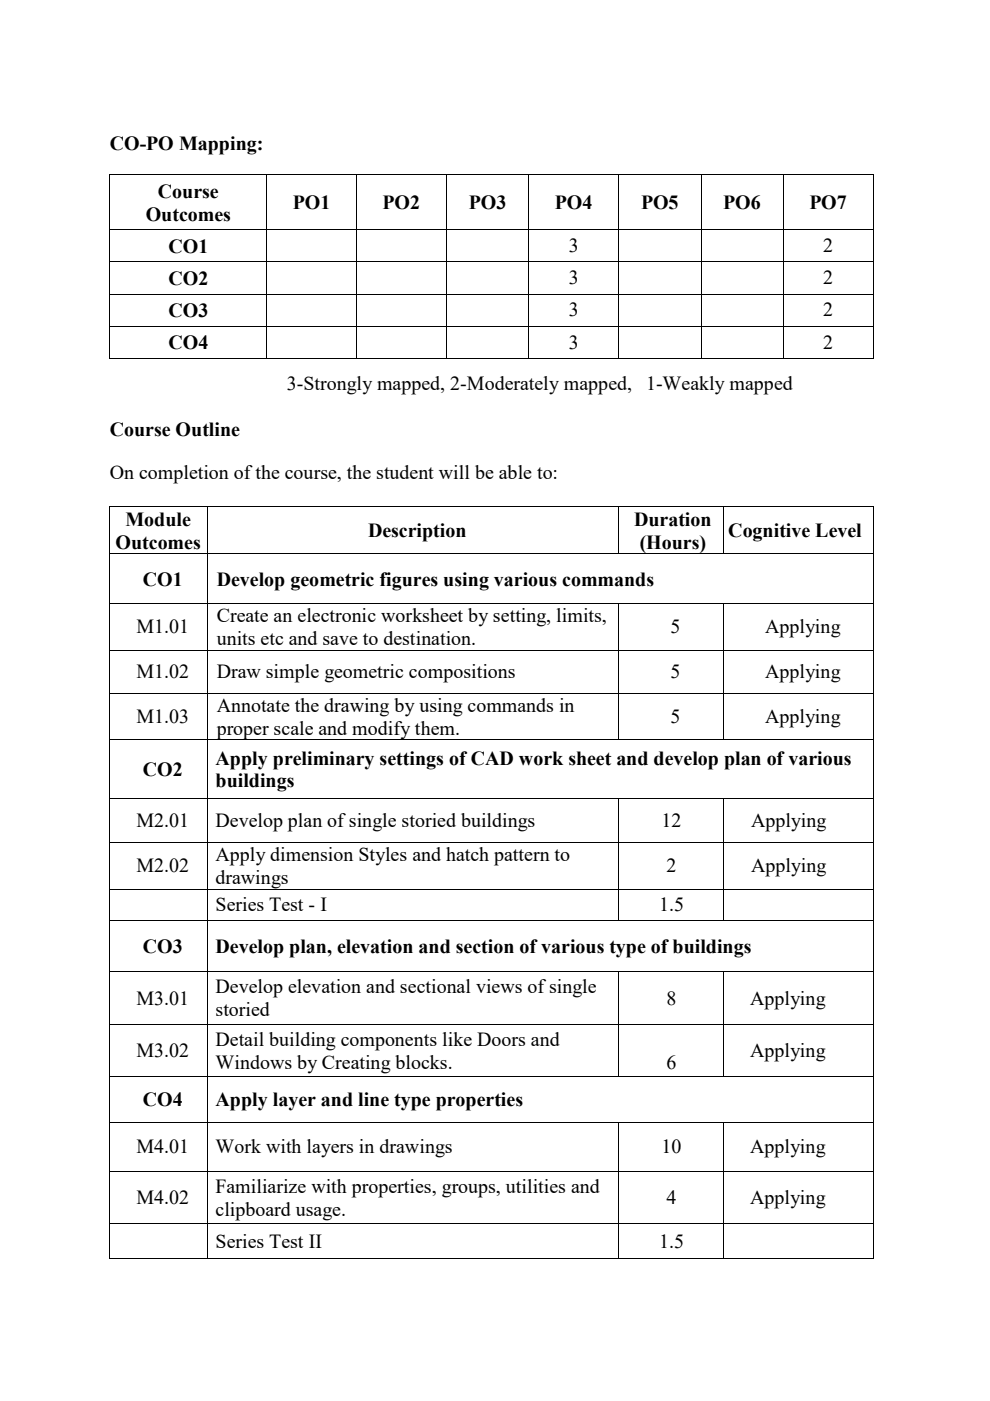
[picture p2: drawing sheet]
<svg xmlns="http://www.w3.org/2000/svg" width="210mm" height="297mm" viewBox="0 0 210 297" stroke-linecap="round" stroke-linejoin="round" font-family="sans-serif">
<defs><g id="words">
<g font-size="4.2">
<text x="23.3" y="31.8">CO-PO Mapping:</text>
<text x="33.5" y="41.9">Course</text>
<text x="30.9" y="46.8">Outcomes</text>
<text x="62.1" y="44.3">PO1</text>
<text x="81.2" y="44.3">PO2</text>
<text x="99.4" y="44.3">PO3</text>
<text x="117.7" y="44.3">PO4</text>
<text x="136" y="44.3">PO5</text>
<text x="153.4" y="44.3">PO6</text>
<text x="171.7" y="44.3">PO7</text>
<text x="35.7" y="53.6">CO1</text>
<text x="120.6" y="53.5">3</text>
<text x="174.6" y="53.5">2</text>
<text x="35.7" y="60.4">CO2</text>
<text x="120.6" y="60.3">3</text>
<text x="174.6" y="60.3">2</text>
<text x="35.7" y="67.2">CO3</text>
<text x="120.6" y="67.1">3</text>
<text x="174.6" y="67.1">2</text>
<text x="35.7" y="74">CO4</text>
<text x="120.6" y="73.9">3</text>
<text x="174.6" y="73.9">2</text>
<text x="23.3" y="92.5">Course Outline</text>
<text x="23.3" y="101.5">On completion of the course, the student will be able to:</text>
<text x="26.6" y="111.5">Module</text>
<text x="78.1" y="113.9">Description</text>
<text x="134.5" y="111.5">Duration</text>
<text x="154.5" y="113.9">Cognitive Level</text>
<text x="24.5" y="116.3">Outcomes</text>
<text x="135.7" y="116.3">(Hours)</text>
<text x="30.3" y="124.2">CO1</text>
<text x="46" y="124.2">Develop geometric figures using various commands</text>
<text x="46" y="131.9">Create an electronic worksheet by setting, limits,</text>
<text x="29" y="134.3">M1.01</text>
<text x="46" y="136.7">units etc and save to destination.</text>
<text x="142.2" y="134.3">5</text>
<text x="162.3" y="134.3">Applying</text>
<text x="29" y="143.8">M1.02</text>
<text x="46" y="143.8">Draw simple geometric compositions</text>
<text x="142.2" y="143.8">5</text>
<text x="162.3" y="143.8">Applying</text>
<text x="29" y="153.3">M1.03</text>
<text x="46" y="155.7">proper scale and modify them.</text>
<text x="46" y="150.9">Annotate the drawing by using commands in</text>
<text x="142.2" y="153.3">5</text>
<text x="162.3" y="153.3">Applying</text>
<text x="30.3" y="164.5">CO2</text>
<text x="45.7" y="162.1">Apply preliminary settings of CAD work sheet and develop plan of various</text>
<text x="45.7" y="167">buildings</text>
<text x="29" y="175.3">M2.01</text>
<text x="45.7" y="175.3">Develop plan of single storied buildings</text>
<text x="140.3" y="175.3">12</text>
<text x="159.3" y="175.3">Applying</text>
<text x="29" y="185">M2.02</text>
<text x="45.7" y="182.5">Apply dimension Styles and hatch pattern to</text>
<text x="141.4" y="185">2</text>
<text x="159.3" y="185">Applying</text>
<text x="45.7" y="187.4">drawings</text>
<text x="45.7" y="193.2">Series Test - I</text>
<text x="139.8" y="193.2">1.5</text>
<text x="30.3" y="202">CO3</text>
<text x="45.7" y="202">Develop plan, elevation and section of various type of buildings</text>
<text x="29" y="213">M3.01</text>
<text x="45.7" y="210.5">Develop elevation and sectional views of single</text>
<text x="45.7" y="215.4">storied</text>
<text x="141.4" y="213">8</text>
<text x="159.1" y="213">Applying</text>
<text x="45.7" y="221.7">Detail building components like Doors and</text>
<text x="29" y="224.1">M3.02</text>
<text x="45.7" y="226.6">Windows by Creating blocks.</text>
<text x="141.4" y="226.6">6</text>
<text x="159.1" y="224.1">Applying</text>
<text x="30.3" y="234.6">CO4</text>
<text x="45.7" y="234.6">Apply layer and line type properties</text>
<text x="29" y="244.5">M4.01</text>
<text x="45.7" y="244.5">Work with layers in drawings</text>
<text x="140.3" y="244.5">10</text>
<text x="159.1" y="244.5">Applying</text>
<text x="29" y="255.3">M4.02</text>
<text x="45.7" y="252.9">Familiarize with properties, groups, utilities and</text>
<text x="45.7" y="257.7">clipboard usage.</text>
<text x="141.4" y="255.3">4</text>
<text x="159.1" y="255.3">Applying</text>
<text x="45.7" y="264.5">Series Test II</text>
<text x="139.8" y="264.5">1.5</text>
</g>
<g font-size="4.2" fill="#00000a">
<text x="60.8" y="82.6">3-Strongly mapped, 2-Moderately mapped,</text>
<text x="137" y="82.6">1-Weakly mapped</text>
</g>
</g></defs>
<g fill="#000">
<path d="M23.2 37l.1 1zM56.6 37v1zM75.6 37l.1 1zM94.7 37v1zM112.1 37l.1 1zM131.2 37v1zM148.7 37v1zM166.1 37l.1 1zM185.2 37v1zM23.2 48.7l.1 1zM23.2 55.5l.1 1zM56.6 48.7v1z"/>
<path d="M56.6 55.5v1zM75.6 48.7l.1 1zM75.6 55.5l.1 1zM94.7 48.7v1zM94.7 55.5v1zM112.1 48.7l.1 1zM112.1 55.5l.1 1zM131.2 48.7v1zM131.2 55.5v1zM148.7 48.7v1zM148.7 55.5v1zM166.1 48.7l.1 1z"/>
<path d="M166.1 55.5l.1 1zM185.2 48.7v1zM185.2 55.5v1zM23.2 62.3l.1 1zM23.2 69.1l.1 1zM56.6 62.3v1zM56.6 69.1v1zM75.6 62.3l.1 1zM75.6 69.1l.1 1zM94.7 62.3v1zM94.7 69.1v1zM112.1 62.3l.1 1z"/>
<path d="M112.1 69.1l.1 1zM131.2 62.3v1zM131.2 69.1v1zM148.7 62.3v1zM148.7 69.1v1zM166.1 62.3l.1 1zM166.1 69.1l.1 1zM185.2 62.3v1zM185.2 69.1v1zM23.2 107.4h.2v.2h-.2zM23.2 117.3h.2v.2h-.2zM43.9 107.4h.1v.2h-.1z"/>
<path d="M43.9 117.3h.1v.2h-.1zM131.1 107.4h.2v.2h-.2zM131.1 117.3h.2v.2h-.2zM153.4 107.4h.1v.2h-.1zM153.4 117.3h.1v.2h-.1zM185.1 107.4h.2v.2h-.2zM185.1 117.3h.2v.2h-.2zM23.2 127.9h.2v.2h-.2zM23.2 137.8h.2v.2h-.2zM43.9 127.9h.1v.2h-.1zM43.9 137.8h.1v.2h-.1zM131.1 127.9h.2v.2h-.2z"/>
<path d="M131.1 137.8h.2v.2h-.2zM153.4 127.9h.1v.2h-.1zM153.4 137.8h.1v.2h-.1zM185.1 127.9h.2v.2h-.2zM185.1 137.8h.2v.2h-.2zM23.2 146.9h.2v.2h-.2zM23.2 156.8h.2v.2h-.2zM43.9 146.9h.1v.2h-.1zM43.9 156.8h.1v.2h-.1zM131.1 146.9h.2v.2h-.2zM131.1 156.8h.2v.2h-.2zM153.4 146.9h.1v.2h-.1z"/>
<path d="M153.4 156.8h.1v.2h-.1zM185.1 146.9h.2v.2h-.2zM185.1 156.8h.2v.2h-.2zM23.2 169.1h.2v.2h-.2zM23.2 178.6h.2v.1h-.2zM43.9 169.1h.1v.2h-.1zM43.9 178.6h.1v.1h-.1zM131.1 169.1h.2v.2h-.2zM131.1 178.6h.2v.1h-.2zM153.4 169.1h.1v.2h-.1zM153.4 178.6h.1v.1h-.1zM185.1 169.1h.2v.2h-.2z"/>
<path d="M185.1 178.6h.2v.1h-.2zM23.2 188.5h.2v.1h-.2zM23.2 195h.2v.2h-.2zM43.9 188.5h.1v.1h-.1zM43.9 195h.1v.2h-.1zM131.1 188.5h.2v.1h-.2zM131.1 195h.2v.2h-.2zM153.4 188.5h.1v.1h-.1zM153.4 195h.1v.2h-.1zM185.1 188.5h.2v.1h-.2zM185.1 195h.2v.2h-.2zM23.2 205.9h.2v.2h-.2z"/>
<path d="M23.2 217.1h.2v.2h-.2zM43.9 205.9h.1v.2h-.1zM43.9 217.1h.1v.2h-.1zM131.1 205.9h.2v.2h-.2zM131.1 217.1h.2v.2h-.2zM153.4 205.9h.1v.2h-.1zM153.4 217.1h.1v.2h-.1zM185.1 205.9h.2v.2h-.2zM185.1 217.1h.2v.2h-.2zM23.2 228.2h.2v.2h-.2zM23.2 237.8h.2v.2h-.2zM43.9 228.2h.1v.2h-.1z"/>
<path d="M43.9 237.8h.1v.2h-.1zM131.1 228.2h.2v.2h-.2zM131.1 237.8h.2v.2h-.2zM153.4 228.2h.1v.2h-.1zM153.4 237.8h.1v.2h-.1zM185.1 228.2h.2v.2h-.2zM185.1 237.8h.2v.2h-.2zM23.2 248.2h.2v.2h-.2zM23.2 259.4h.2v.2h-.2zM43.9 248.2h.1v.2h-.1zM43.9 259.4h.1v.2h-.1zM131.1 248.2h.2v.2h-.2z"/>
<path d="M131.1 259.4h.2v.2h-.2zM153.4 248.2h.1v.2h-.1zM153.4 259.4h.1v.2h-.1zM185.1 248.2h.2v.2h-.2zM185.1 259.4h.2v.2h-.2zM23.2 266.8h.2v.2h-.2zM43.9 266.8h.1v.2h-.1zM131.1 266.8h.2v.2h-.2zM153.4 266.8h.1v.2h-.1zM185.1 266.8h.2v.2h-.2z"/>
</g>
<g fill="none" stroke="#000" stroke-width=".21">
<path d="M23.3 38v10.7h161.9v-10.7M23.3 37h161.9M56.6 38v10.7M75.7 38v10.7M94.7 38v10.7M112.2 38v10.7M131.2 38v10.7M148.7 38v10.7M166.1 38v10.7M23.3 49.7v5.8h161.9v-5.8M23.3 56.5v5.8M56.6 49.7v5.8"/>
<path d="M56.6 56.5v5.8M75.7 49.7v5.8M75.7 56.5v5.8M94.7 49.7v5.8M94.7 56.5v5.8M112.2 49.7v5.8M112.2 56.5v5.8M131.2 49.7v5.8M131.2 56.5v5.8M148.7 49.7v5.8M148.7 56.5v5.8M166.1 49.7v5.8"/>
<path d="M166.1 56.5v5.8M185.2 56.5v5.8M23.3 63.3v5.8l161.9 .1v-5.9M23.3 70.1v5.8M23.3 62.3h161.9M23.3 76h161.9M56.6 63.3v5.8M56.6 70.1v5.8M75.7 63.3v5.8M75.7 70.1v5.8M94.7 63.3v5.8M94.7 70.1v5.8"/>
<path d="M112.2 63.3v5.8M112.2 70.1v5.8M131.2 63.3v5.8M131.2 70.1v5.8M148.7 63.3v5.8M148.7 70.1v5.8M166.1 63.3v5.8M166.1 70.1v5.8M185.2 70.1v5.8M23.3 107.6v9.7M23.3 117.5v10.4M23.4 107.5h20.5"/>
<path d="M23.4 117.4h20.5M43.9 107.6v9.7M43.9 117.5v10.4M44 107.5h87.1M44 117.4h87.1M131.2 107.6v9.7M131.3 107.5h22.1M131.3 117.4h22.1M153.5 107.6v9.7M153.5 107.5h31.6M153.5 117.4h31.6M185.2 107.6v9.7"/>
<path d="M185.2 117.5v10.4M23.3 128.1v9.7M23.3 138v8.9M23.4 128h20.5M23.4 137.9h20.5M43.9 128.1v9.7M43.9 138v8.9M44 128h87.1M44 137.9h87.1M131.2 128.1v9.7M131.2 138v8.9M131.3 128h22.1"/>
<path d="M131.3 137.9h22.1M153.5 128.1v9.7M153.5 138v8.9M153.5 128h31.6M153.5 137.9h31.6M185.2 128.1v9.7M185.2 138v8.9M23.3 147.1v9.7M23.3 157v12.1M23.4 147h20.5M23.4 156.9h20.5M43.9 147.1v9.7"/>
<path d="M43.9 157v12.1M44 147h87.1M44 156.9h87.1M131.2 147.1v9.7M131.3 147h22.1M131.3 156.9h22.1M153.5 147.1v9.7M153.5 147h31.6M153.5 156.9h31.6M185.2 147.1v9.7M185.2 157v12.1M23.3 169.3v9.3"/>
<path d="M23.3 178.7v9.8M23.4 169.2h20.5M23.4 178.6h20.5M43.9 169.3v9.3M43.9 178.7v9.8M44 169.2h87.1M44 178.6h87.1M131.2 169.3v9.3M131.2 178.7v9.8M131.3 169.2h22.1M131.3 178.6h22.1M153.5 169.3v9.3"/>
<path d="M153.5 178.7v9.8M153.5 169.2h31.6M153.5 178.6h31.6M185.2 169.3v9.3M185.2 178.7v9.8M23.3 188.6v6.4M23.3 195.2v10.7M23.4 188.6h20.5M23.4 195.1h20.5M43.9 188.6v6.4M43.9 195.2v10.7M44 188.6h87.1"/>
<path d="M44 195.1h87.1M131.2 188.6v6.4M131.3 188.6h22.1M131.3 195.1h22.1M153.5 188.6v6.4M153.5 188.6h31.6M153.5 195.1h31.6M185.2 188.6v6.4M185.2 195.2v10.7M23.3 206.1v11M23.3 217.3v10.9M23.4 206h20.5"/>
<path d="M23.4 217.2h20.5M43.9 206.1v11M43.9 217.3v10.9M44 206h87.1M44 217.2h87.1M131.2 206.1v11M131.2 217.3v10.9M131.3 206h22.1M131.3 217.2h22.1M153.5 206.1v11M153.5 217.3v10.9M153.5 206h31.6"/>
<path d="M153.5 217.2h31.6M185.2 206.1v11M185.2 217.3v10.9M23.3 228.4v9.4M23.3 238v10.2M23.4 228.3h20.5M23.4 237.9h20.5M43.9 228.4v9.4M43.9 238v10.2M44 228.3h87.1M44 237.9h87.1M131.2 238v10.2"/>
<path d="M131.3 228.3h22.1M131.3 237.9h22.1M153.5 238v10.2M153.5 228.3h31.6M153.5 237.9h31.6M185.2 228.4v9.4M185.2 238v10.2M23.3 248.4v11M23.3 259.6v7.2M23.4 248.3h20.5M23.4 259.5h20.5M43.9 248.4v11"/>
<path d="M43.9 259.6v7.2M44 248.3h87.1M44 259.5h87.1M131.2 248.4v11M131.2 259.6v7.2M131.3 248.3h22.1M131.3 259.5h22.1M153.5 248.4v11M153.5 259.6v7.2M153.5 248.3h31.6M153.5 259.5h31.6M185.2 248.4v11"/>
<path d="M185.2 259.6v7.2M23.4 266.9h20.5M44 266.9h87.1M131.3 266.9h22.1M153.5 266.9h31.6"/>
</g>
<use href="#words"/>
</svg>
